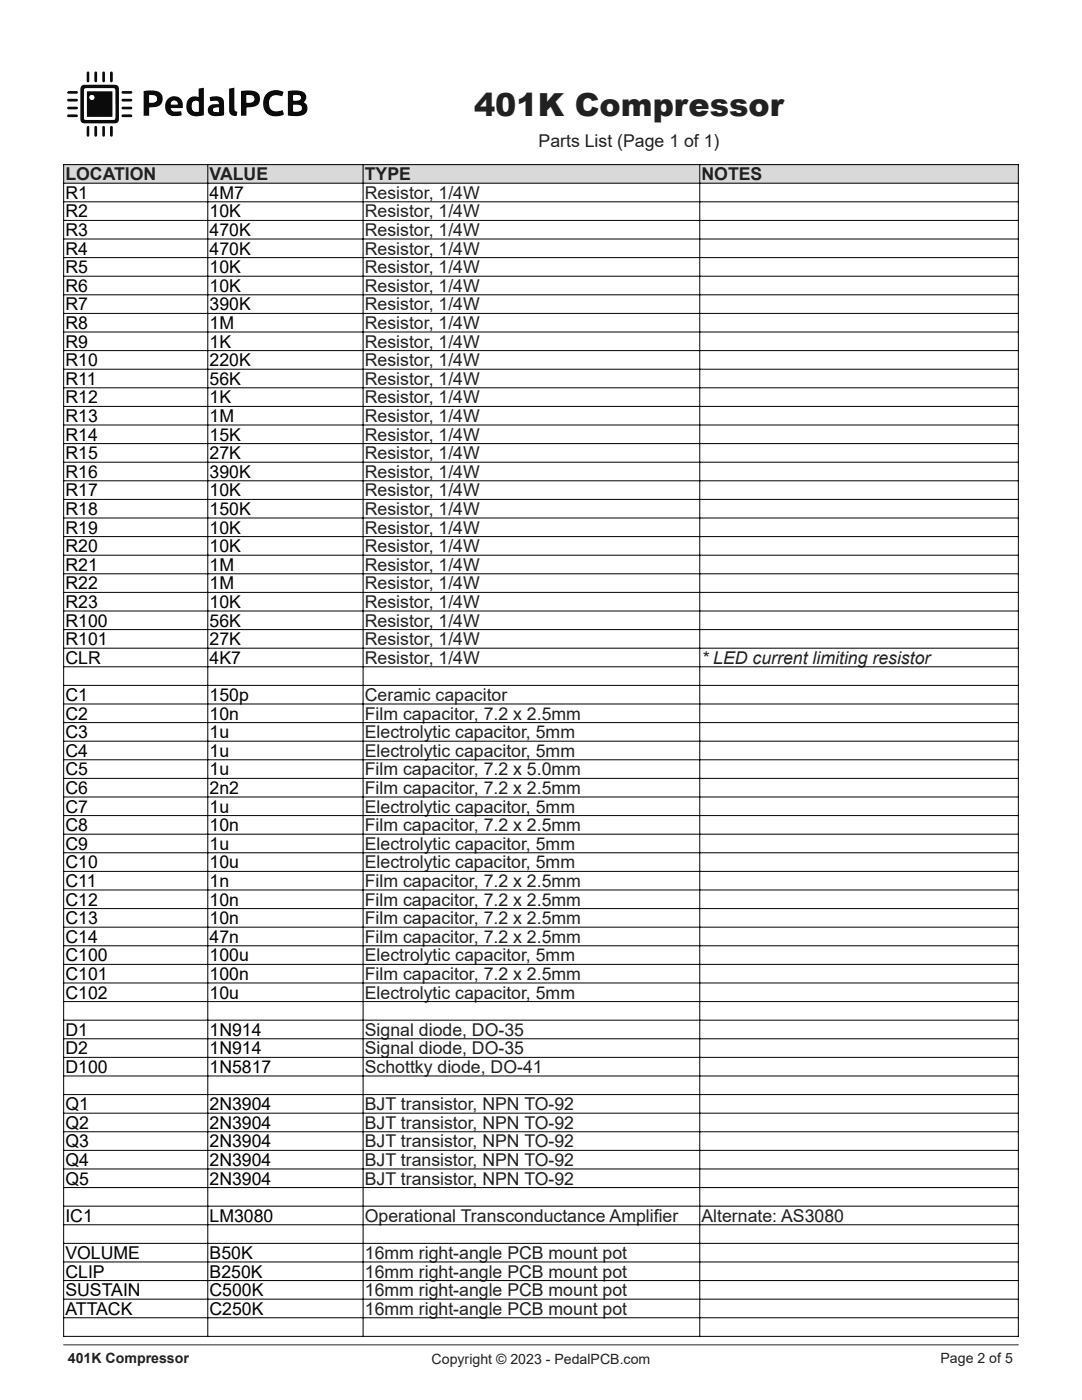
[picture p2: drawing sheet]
<svg xmlns="http://www.w3.org/2000/svg" width="216mm" height="279mm" viewBox="0 0 216 279" stroke-linecap="round" stroke-linejoin="round" font-family="sans-serif">
<defs><g id="words">
<text font-size="6.3" fill="#231f20" x="94.6" y="23.1">401K Compressor</text>
<g font-size="3.5" fill="#231f20">
<text x="107.5" y="29.3">Parts List (Page 1 of 1)</text>
<text x="13.1" y="36">LOCATION</text>
<text x="41.8" y="36">VALUE</text>
<text x="72.8" y="36">TYPE</text>
<text x="140" y="36">NOTES</text>
<text x="72.8" y="39.7">Resistor, 1/4W</text>
<text x="72.8" y="43.4">Resistor, 1/4W</text>
<text x="72.8" y="47.1">Resistor, 1/4W</text>
<text x="72.8" y="50.8">Resistor, 1/4W</text>
<text x="72.8" y="54.5">Resistor, 1/4W</text>
<text x="72.8" y="58.2">Resistor, 1/4W</text>
<text x="72.8" y="62">Resistor, 1/4W</text>
<text x="72.8" y="65.7">Resistor, 1/4W</text>
<text x="72.8" y="69.4">Resistor, 1/4W</text>
<text x="72.8" y="73.1">Resistor, 1/4W</text>
<text x="72.8" y="76.8">Resistor, 1/4W</text>
<text x="72.8" y="80.5">Resistor, 1/4W</text>
<text x="72.8" y="84.2">Resistor, 1/4W</text>
<text x="72.8" y="87.9">Resistor, 1/4W</text>
<text x="72.8" y="91.7">Resistor, 1/4W</text>
<text x="72.8" y="95.4">Resistor, 1/4W</text>
<text x="72.8" y="99.1">Resistor, 1/4W</text>
<text x="72.8" y="102.8">Resistor, 1/4W</text>
<text x="72.8" y="106.5">Resistor, 1/4W</text>
<text x="72.8" y="110.2">Resistor, 1/4W</text>
<text x="72.8" y="113.9">Resistor, 1/4W</text>
<text x="72.8" y="117.6">Resistor, 1/4W</text>
<text x="72.8" y="121.3">Resistor, 1/4W</text>
<text x="72.8" y="125.1">Resistor, 1/4W</text>
<text x="72.8" y="128.8">Resistor, 1/4W</text>
<text x="72.8" y="132.5">Resistor, 1/4W</text>
<text x="140" y="132.5">* LED current limiting resistor</text>
<text x="72.8" y="139.9">Ceramic capacitor</text>
<text x="72.8" y="143.6">Film capacitor, 7.2 x 2.5mm</text>
<text x="72.8" y="147.3">Electrolytic capacitor, 5mm</text>
<text x="72.8" y="151">Electrolytic capacitor, 5mm</text>
<text x="72.8" y="154.8">Film capacitor, 7.2 x 5.0mm</text>
<text x="72.8" y="158.5">Film capacitor, 7.2 x 2.5mm</text>
<text x="72.8" y="162.2">Electrolytic capacitor, 5mm</text>
<text x="72.8" y="165.9">Film capacitor, 7.2 x 2.5mm</text>
<text x="72.8" y="169.6">Electrolytic capacitor, 5mm</text>
<text x="72.8" y="173.3">Electrolytic capacitor, 5mm</text>
<text x="72.8" y="177">Film capacitor, 7.2 x 2.5mm</text>
<text x="72.8" y="180.7">Film capacitor, 7.2 x 2.5mm</text>
<text x="72.8" y="184.4">Film capacitor, 7.2 x 2.5mm</text>
<text x="72.8" y="188.2">Film capacitor, 7.2 x 2.5mm</text>
<text x="72.8" y="191.9">Electrolytic capacitor, 5mm</text>
<text x="72.8" y="195.6">Film capacitor, 7.2 x 2.5mm</text>
<text x="72.8" y="199.3">Electrolytic capacitor, 5mm</text>
<text x="72.8" y="206.7">Signal diode, DO-35</text>
<text x="72.8" y="210.4">Signal diode, DO-35</text>
<text x="72.8" y="214.1">Schottky diode, DO-41</text>
<text x="72.8" y="221.6">BJT transistor, NPN TO-92</text>
<text x="72.8" y="225.3">BJT transistor, NPN TO-92</text>
<text x="72.8" y="229">BJT transistor, NPN TO-92</text>
<text x="72.8" y="232.7">BJT transistor, NPN TO-92</text>
<text x="72.8" y="236.4">BJT transistor, NPN TO-92</text>
<text x="72.8" y="243.8">Operational Transconductance Amplif</text>
<text x="130.5" y="243.8">ier</text>
<text x="140" y="243.8">Alternate: AS3080</text>
<text x="72.8" y="251.3">16mm right-angle PCB mount pot</text>
<text x="72.8" y="255">16mm right-angle PCB mount pot</text>
<text x="72.8" y="258.7">16mm right-angle PCB mount pot</text>
<text x="72.8" y="262.4">16mm right-angle PCB mount pot</text>
</g>
<g font-size="3.5">
<text x="13.1" y="39.7">R1</text>
<text x="41.8" y="39.7">4M7</text>
<text x="13.1" y="43.4">R2</text>
<text x="13.1" y="47.1">R3</text>
<text x="41.8" y="43.4">10K</text>
<text x="41.8" y="47.1">470K</text>
<text x="13.1" y="50.8">R4</text>
<text x="41.8" y="50.8">470K</text>
<text x="13.1" y="54.5">R5</text>
<text x="13.1" y="58.2">R6</text>
<text x="41.8" y="54.5">10K</text>
<text x="41.8" y="58.2">10K</text>
<text x="13.1" y="62">R7</text>
<text x="13.1" y="65.7">R8</text>
<text x="41.8" y="62">390K</text>
<text x="41.8" y="65.7">1M</text>
<text x="13.1" y="69.4">R9</text>
<text x="41.8" y="69.4">1K</text>
<text x="13.1" y="73.1">R10</text>
<text x="13.1" y="76.8">R11</text>
<text x="41.8" y="73.1">220K</text>
<text x="41.8" y="76.8">56K</text>
<text x="13.1" y="80.5">R12</text>
<text x="41.8" y="80.5">1K</text>
<text x="13.1" y="84.2">R13</text>
<text x="13.1" y="87.9">R14</text>
<text x="41.8" y="84.2">1M</text>
<text x="41.8" y="87.9">15K</text>
<text x="13.1" y="91.7">R15</text>
<text x="13.1" y="95.4">R16</text>
<text x="41.8" y="91.7">27K</text>
<text x="41.8" y="95.4">390K</text>
<text x="13.1" y="99.1">R17</text>
<text x="41.8" y="99.1">10K</text>
<text x="13.1" y="102.8">R18</text>
<text x="13.1" y="106.5">R19</text>
<text x="41.8" y="102.8">150K</text>
<text x="41.8" y="106.5">10K</text>
<text x="13.1" y="110.2">R20</text>
<text x="13.1" y="113.9">R21</text>
<text x="41.8" y="110.2">10K</text>
<text x="41.8" y="113.9">1M</text>
<text x="13.1" y="117.6">R22</text>
<text x="41.8" y="117.6">1M</text>
<text x="13.1" y="121.3">R23</text>
<text x="13.1" y="125.1">R100</text>
<text x="41.8" y="121.3">10K</text>
<text x="41.8" y="125.1">56K</text>
<text x="13.1" y="128.8">R101</text>
<text x="41.8" y="128.8">27K</text>
<text x="13.1" y="132.5">CLR</text>
<text x="41.8" y="132.5">4K7</text>
<text x="13.1" y="139.9">C1</text>
<text x="13.1" y="143.6">C2</text>
<text x="41.8" y="139.9">150p</text>
<text x="41.8" y="143.6">10n</text>
<text x="13.1" y="147.3">C3</text>
<text x="41.8" y="147.3">1u</text>
<text x="13.1" y="151">C4</text>
<text x="13.1" y="154.8">C5</text>
<text x="41.8" y="151">1u</text>
<text x="41.8" y="154.8">1u</text>
<text x="13.1" y="158.5">C6</text>
<text x="41.8" y="158.5">2n2</text>
<text x="13.1" y="162.2">C7</text>
<text x="13.1" y="165.9">C8</text>
<text x="41.8" y="162.2">1u</text>
<text x="41.8" y="165.9">10n</text>
<text x="13.1" y="169.6">C9</text>
<text x="13.1" y="173.3">C10</text>
<text x="41.8" y="169.6">1u</text>
<text x="41.8" y="173.3">10u</text>
<text x="13.1" y="177">C11</text>
<text x="41.8" y="177">1n</text>
<text x="13.1" y="180.7">C12</text>
<text x="13.1" y="184.4">C13</text>
<text x="41.8" y="180.7">10n</text>
<text x="41.8" y="184.4">10n</text>
<text x="13.1" y="188.2">C14</text>
<text x="13.1" y="191.9">C100</text>
<text x="41.8" y="188.2">47n</text>
<text x="41.8" y="191.9">100u</text>
<text x="13.1" y="195.6">C101</text>
<text x="41.8" y="195.6">100n</text>
<text x="13.1" y="199.3">C102</text>
<text x="41.8" y="199.3">10u</text>
<text x="13.1" y="206.7">D1</text>
<text x="41.8" y="206.7">1N914</text>
<text x="13.1" y="210.4">D2</text>
<text x="13.1" y="214.1">D100</text>
<text x="41.8" y="210.4">1N914</text>
<text x="41.8" y="214.1">1N5817</text>
<text x="13.1" y="221.6">Q1</text>
<text x="41.8" y="221.6">2N3904</text>
<text x="13.1" y="225.3">Q2</text>
<text x="41.8" y="225.3">2N3904</text>
<text x="13.1" y="229">Q3</text>
<text x="13.1" y="232.7">Q4</text>
<text x="41.8" y="229">2N3904</text>
<text x="41.8" y="232.7">2N3904</text>
<text x="13.1" y="236.4">Q5</text>
<text x="41.8" y="236.4">2N3904</text>
<text x="13.1" y="243.8">IC1</text>
<text x="41.8" y="243.8">LM3080</text>
<text x="13.1" y="251.3">VOLUME</text>
<text x="41.8" y="251.3">B50K</text>
<text x="13.1" y="255">CLIP</text>
<text x="41.8" y="255">B250K</text>
<text x="13.1" y="258.7">SUSTAIN</text>
<text x="13.1" y="262.4">ATTACK</text>
<text x="41.8" y="258.7">C500K</text>
<text x="41.8" y="262.4">C250K</text>
</g>
<g font-size="2.8" fill="#231f20">
<text x="13.5" y="272">401K Compressor</text>
<text x="86.1" y="272.2">Copyright © 2023 - PedalPCB.com</text>
<text x="187.7" y="272">Page 2 of 5</text>
</g>
</g></defs>
<path d="M12.7 268.4h190.5" fill="none" stroke="#231f20" stroke-width=".2"/>
<path d="M12.7 12.7v16.4h49.3v-16.4zM16.3 17.1a3.5 3.5 0 0 0-.3 2.2v3a3.4 3.4 0 0 0 .3 2.1 3.5 3.5 0 0 0 2.1 .2h3a3.5 3.5 0 0 0 2.1-.2l.2-.7v-5.4a.99 .99 0 0 0-.9-1.4h-4.4a3.5 3.5 0 0 0-2.1 .2zM57.4 18.2v4.8l1.6 .2a1.84 1.84 0 0 0 2.3-1.7 1.09 1.09 0 0 0-.7-1.1 1.31 1.31 0 0 0 .4-1.5 1.31 1.31 0 0 0-1.4-.8zM39.6 17.7v1.7a1.77 1.77 0 0 0-1.9 .3 1.77 1.77 0 0 0-.5 1.8 1.92 1.92 0 0 0 2.5 1.7l1-.2v-5.5zM28.7 18.2v4.9h1.1v-1.6l.2-.1a1.92 1.92 0 0 0 2.5-1.9 1.67 1.67 0 0 0-1.9-1.4zM48.1 18.2v4.9h1.1v-1.6a4.5 4.5 0 0 0 2.2-.6 1.7 1.7 0 0 0 .3-2 1.7 1.7 0 0 0-1.8-.8zM53.1 18.8a2.66 2.66 0 0 0-.3 3.2 2.66 2.66 0 0 0 3 1.2l.9-.4-.3-.8a1.79 1.79 0 0 1-2.6-.6l-.1-.3a1.58 1.58 0 0 1 .5-1.8 1.58 1.58 0 0 1 1.8-.1h.3l.3-.8a2.76 2.76 0 0 0-3.5 .4zM33.6 19.7a2.03 2.03 0 0 0-.4 2.5 2.03 2.03 0 0 0 2.4 .9l.6-.1-.1-.8-.9 .1a.86 .86 0 0 1-1.1-.7h2.4a1.78 1.78 0 0 0-.7-2.1 1.78 1.78 0 0 0-2.2 .2zM41.8 19.4l.2 .8 .8-.1a.64 .64 0 0 1 .9 .7 1.94 1.94 0 0 0-2.2 .8 1.21 1.21 0 0 0 1.4 1.6l1.8-.2v-2.2a1.44 1.44 0 0 0-2-1.6zM45.7 17.7v3.8a1.19 1.19 0 0 0 .3 1.3 1.19 1.19 0 0 0 1.2 .3l.2-.8a.59 .59 0 0 1-.6-.7v-4.1zM13.4 19.8v.3l.3 .2h1.5l.3-.3-.3-.3zM24.3 19.8v.3l.3 .2h1.5l.3-.3-.3-.3zM13.4 23v.3l.3 .1h1.5l.3-.3-.3-.3zM24.3 22.9v.4l.3 .1h1.5l.3-.3-.3-.3zM18.9 25.2l-.1 1.8 .3 .3 .2-.1 .1-.2v-1.5l-.1-.3zM18.9 14.3l-.1 1.8 .3 .3 .3-.3v-1.5l-.1-.3zM24.3 18.3v.3l.2 .1h1.6l.3-.3-.3-.2zM24.3 21.4v.3l.2 .1h1.6l.3-.3-.3-.2zM22.1 14.3l-.1 1.8 .2 .3 .3-.3v-1.5l-.1-.3zM22.1 25.2l-.1 1.8 .2 .3 .3-.3v-1.6l-.1-.2zM13.4 21.4v.3l.3 .1h1.5l.3-.2-.3-.3zM13.5 18.3l-.1 .3 .3 .1h1.5l.3-.3-.3-.2zM20.5 14.3l-.1 1.8 .3 .3 .2-.3v-1.5l-.1-.3zM17.4 25.2l-.1 1.8 .3 .3 .2-.3v-1.6l-.1-.2zM17.4 14.3l-.1 1.8 .3 .3 .2-.3v-1.5l-.1-.3zM20.5 25.2l-.1 1.8 .3 .3 .2-.3v-1.6l-.1-.2z" fill-rule="evenodd" fill="#fff"/>
<g fill="#000">
<path d="M13.5 18.3l1.7-.1 .3 .2-.3 .3h-1.5l-.3-.1z" fill-rule="evenodd"/>
<path d="M17.4 14.3h.3l.1 .3v1.5l-.2 .3-.3-.3z" fill-rule="evenodd"/>
<path d="M18.9 14.3h.4l.1 .3v1.5l-.3 .3-.3-.3z" fill-rule="evenodd"/>
<path d="M20.5 14.3h.3l.1 .3v1.5l-.2 .3-.3-.3z" fill-rule="evenodd"/>
<path d="M22.1 14.3h.3l.1 .3v1.5l-.3 .3-.2-.3z" fill-rule="evenodd"/>
<path d="M24.3 19.8l1.8-.1 .3 .3-.3 .3h-1.5l-.3-.2z" fill-rule="evenodd"/>
<path d="M24.3 18.3l1.8-.1 .3 .2-.3 .3h-1.6l-.2-.1z" fill-rule="evenodd"/>
<path d="M28.7 18.2l.2-.1a5.1 5.1 0 0 1 3 .4 1.71 1.71 0 0 1 .4 2 1.71 1.71 0 0 1-2 .9l-.5 .1v1.6h-1.1zM29.8 19v1.5a1.44 1.44 0 0 0 1.5-.5 .77 .77 0 0 0-.2-.8 .77 .77 0 0 0-.8-.2z" fill-rule="evenodd"/>
<path d="M39.6 17.7l1.1-.2v5.5a2.72 2.72 0 0 1-3.3-.7 2.21 2.21 0 0 1 1-3l1.2 .1zM38.5 20.3a1.19 1.19 0 0 0 .6 2h.5v-2a.78 .78 0 0 0-1.1 0z" fill-rule="evenodd"/>
<path d="M45.7 17.7l1.1-.2v4.1a.59 .59 0 0 0 .6 .7l-.2 .8a1.19 1.19 0 0 1-1.2-.3 1.19 1.19 0 0 1-.3-1.3z" fill-rule="evenodd"/>
<path d="M48.1 18.2l.2-.1a4.9 4.9 0 0 1 3.2 .5 1.7 1.7 0 0 1 .2 2 1.7 1.7 0 0 1-1.8 .8l-.7 .1v1.6h-1.1zM49.2 19v1.5a1.06 1.06 0 0 0 1.5-1 1.38 1.38 0 0 0-1.5-.5z" fill-rule="evenodd"/>
<path d="M57.4 18.2l1.7-.2a1.65 1.65 0 0 1 2 1.4l-.1 .4-.4 .6a1.41 1.41 0 0 1 .7 1.6 1.41 1.41 0 0 1-1.3 1.1l-1 .1-1.6-.2zM58.5 20.9v1.3l.7 .1a.74 .74 0 0 0 .9-.3 .74 .74 0 0 0 0-.9l-.6-.2zM58.6 19l-.1 .9a1.42 1.42 0 0 0 1.5-.2 .67 .67 0 0 0-.2-.7 .67 .67 0 0 0-.7-.1z" fill-rule="evenodd"/>
<path d="M13.4 21.4l1.8-.1 .3 .3-.3 .2h-1.5l-.3-.1z" fill-rule="evenodd"/>
<path d="M13.4 23l1.8-.2 .3 .3-.3 .3h-1.5l-.3-.1z" fill-rule="evenodd"/>
<path d="M13.4 19.8l1.8-.1 .3 .3-.3 .3h-1.5l-.3-.2z" fill-rule="evenodd"/>
<path d="M17.4 25.2h.3l.1 .2v1.6l-.2 .3-.3-.3z" fill-rule="evenodd"/>
<path d="M18.9 25.2h.4l.1 .3v1.5l-.1 .2-.2 .1-.3-.3z" fill-rule="evenodd"/>
<path d="M20.5 25.2h.3l.1 .2v1.6l-.2 .3-.3-.3z" fill-rule="evenodd"/>
<path d="M22.1 25.2h.3l.1 .2v1.6l-.3 .3-.2-.3z" fill-rule="evenodd"/>
<path d="M16.3 17.1a3.5 3.5 0 0 1 2.1-.2h3a3.6 3.6 0 0 1 2.1 .2l.2 .7v5.4a.99 .99 0 0 1-.9 1.4h-4.4a3.5 3.5 0 0 1-2.1-.2 3.4 3.4 0 0 1-.3-2.1v-3a3.5 3.5 0 0 1 .3-2.2zM16.9 17.7l-.1 .3v5.8l.4 .1h5.6l.2-.3v-5.8l-.4-.2z" fill-rule="evenodd"/>
<path d="M24.3 21.4l1.8-.1 .3 .2-.3 .3h-1.6l-.2-.1z" fill-rule="evenodd"/>
<path d="M24.3 22.9l1.8-.1 .3 .3-.3 .3h-1.5l-.3-.1z" fill-rule="evenodd"/>
<path d="M33.6 19.7a1.78 1.78 0 0 1 2.2-.2 1.78 1.78 0 0 1 .7 2.1h-2.4a1 1 0 0 0 1.4 .7l.6-.1 .1 .7a2.8 2.8 0 0 1-2.8-.3 2.32 2.32 0 0 1 .2-2.9zM34.2 20.3l-.1 .5h1.4a.7 .7 0 0 0-.5-.7 .7 .7 0 0 0-.8 .2z" fill-rule="evenodd"/>
<path d="M41.8 19.4a2.18 2.18 0 0 1 2.8 .6l.1 3a3.7 3.7 0 0 1-2.9-.2 1.24 1.24 0 0 1-.1-1.5 1.24 1.24 0 0 1 1.4-.5h.6a.74 .74 0 0 0-.4-.7 .74 .74 0 0 0-.8 0l-.5 .1zM42.6 21.6l-.1 .1a.41 .41 0 0 0 .3 .6l.9 .1v-.9z" fill-rule="evenodd"/>
<path d="M53.1 18.8a2.76 2.76 0 0 1 3.5-.4l-.3 .8h-.3a1.67 1.67 0 0 0-2.3 .7 1.67 1.67 0 0 0 .9 2.3h.7l1.1-.2 .3 .8a2.7 2.7 0 0 1-4.1-1.5v-1.3z" fill-rule="evenodd"/>
</g>
<g fill="#fff">
<path d="M16.9 17.7l5.7-.1 .4 .2v5.8l-.2 .3h-5.6l-.4-.1v-5.8zM17.3 18.2v5.1h5.1v-5.1z" fill-rule="evenodd"/>
<path d="M58.5 20.9h.7a.74 .74 0 0 1 .8 .2 .74 .74 0 0 1 .1 .9l-.5 .2h-1.1z" fill-rule="evenodd"/>
<path d="M58.6 19l.5-.1a.64 .64 0 0 1 .7 .2 .64 .64 0 0 1 .1 .8l-1.4 .1z" fill-rule="evenodd"/>
<path d="M38.5 20.3a.72 .72 0 0 1 1.1 .1v1.9a1.03 1.03 0 0 1-1.1-.2 1.03 1.03 0 0 1-.2-1.1z" fill-rule="evenodd"/>
<path d="M29.8 19h.5a.78 .78 0 0 1 1 .8 .78 .78 0 0 1-1.1 .7h-.4z" fill-rule="evenodd"/>
<path d="M49.2 19h.5a.79 .79 0 0 1 1 .8 .79 .79 0 0 1-1 .7h-.5z" fill-rule="evenodd"/>
<path d="M34.2 20.3a.7 .7 0 0 1 .8-.2 .7 .7 0 0 1 .5 .7h-1.4z" fill-rule="evenodd"/>
<path d="M42.6 21.6l1.1-.1v.9l-.9-.1a.42 .42 0 0 1-.3-.3 .42 .42 0 0 1 .1-.4z" fill-rule="evenodd"/>
</g>
<path d="M17.3 18.2v5.1h5.1v-5.1zM17.9 19.4a.49 .49 0 0 0 .9 0 .49 .49 0 0 0-.9 0z" fill-rule="evenodd" fill="#000"/>
<circle cx="18.3" cy="19.4" r=".49" fill="#fff"/>
<path d="M12.7 32.9h190.5v3.7h-190.5z" fill-rule="evenodd" fill="#d9d9d9"/>
<path d="M139.6 103.4v48.2h63.6v-48.2zM139.6 155.3v3.8h63.6v-3.8z" fill-rule="evenodd" fill="#fff"/>
<g fill="none" stroke="#000" stroke-width=".2">
<path d="M12.7 32.8v234M12.7 32.9h190.5M12.7 36.6h190.5M41.5 32.9v233.8M72.4 32.9v233.8M139.6 32.9v233.8M203.2 32.8v234M12.7 40.3h190.5M12.7 44h190.5M12.7 47.7h190.5M12.7 51.4h190.5M12.7 55.1h190.5"/>
<path d="M12.7 58.8h190.5M12.7 62.5h190.5M12.7 66.3h190.5M12.7 70h190.5M12.7 73.7h190.5M12.7 77.4h190.5M12.7 81.1h190.5M12.7 84.8h190.5M12.7 88.5h190.5M12.7 92.2h190.5M12.7 96h190.5M12.7 99.7h190.5"/>
<path d="M12.7 103.4h190.5M12.7 107.1h190.5M12.7 110.8h190.5M12.7 114.5h190.5M12.7 118.2h190.5M12.7 121.9h190.5M12.7 125.6h190.5M12.7 129.4h190.5M12.7 133.1h190.5M12.7 136.8h190.5M12.7 140.5h190.5M12.7 144.2h190.5"/>
<path d="M12.7 147.9h190.5M12.7 151.6h190.5M12.7 155.3h190.5M12.7 159.1h190.5M12.7 162.8h190.5M12.7 166.5h190.5M12.7 170.2h190.5M12.7 173.9h190.5M12.7 177.6h190.5M12.7 181.3h190.5M12.7 185h190.5M12.7 188.8h190.5"/>
<path d="M12.7 192.5h190.5M12.7 196.2h190.5M12.7 199.9h190.5M12.7 203.6h190.5M12.7 207.3h190.5M12.7 211h190.5M12.7 214.7h190.5M12.7 218.4h190.5M12.7 222.2h190.5M12.7 225.9h190.5M12.7 229.6h190.5M12.7 233.3h190.5"/>
<path d="M12.7 237h190.5M12.7 240.7h190.5M12.7 244.4h190.5M12.7 248.1h190.5M12.7 251.9h190.5M12.7 255.6h190.5M12.7 259.3h190.5M12.7 263h190.5M12.7 266.7h190.5"/>
</g>
<use href="#words"/>
</svg>
